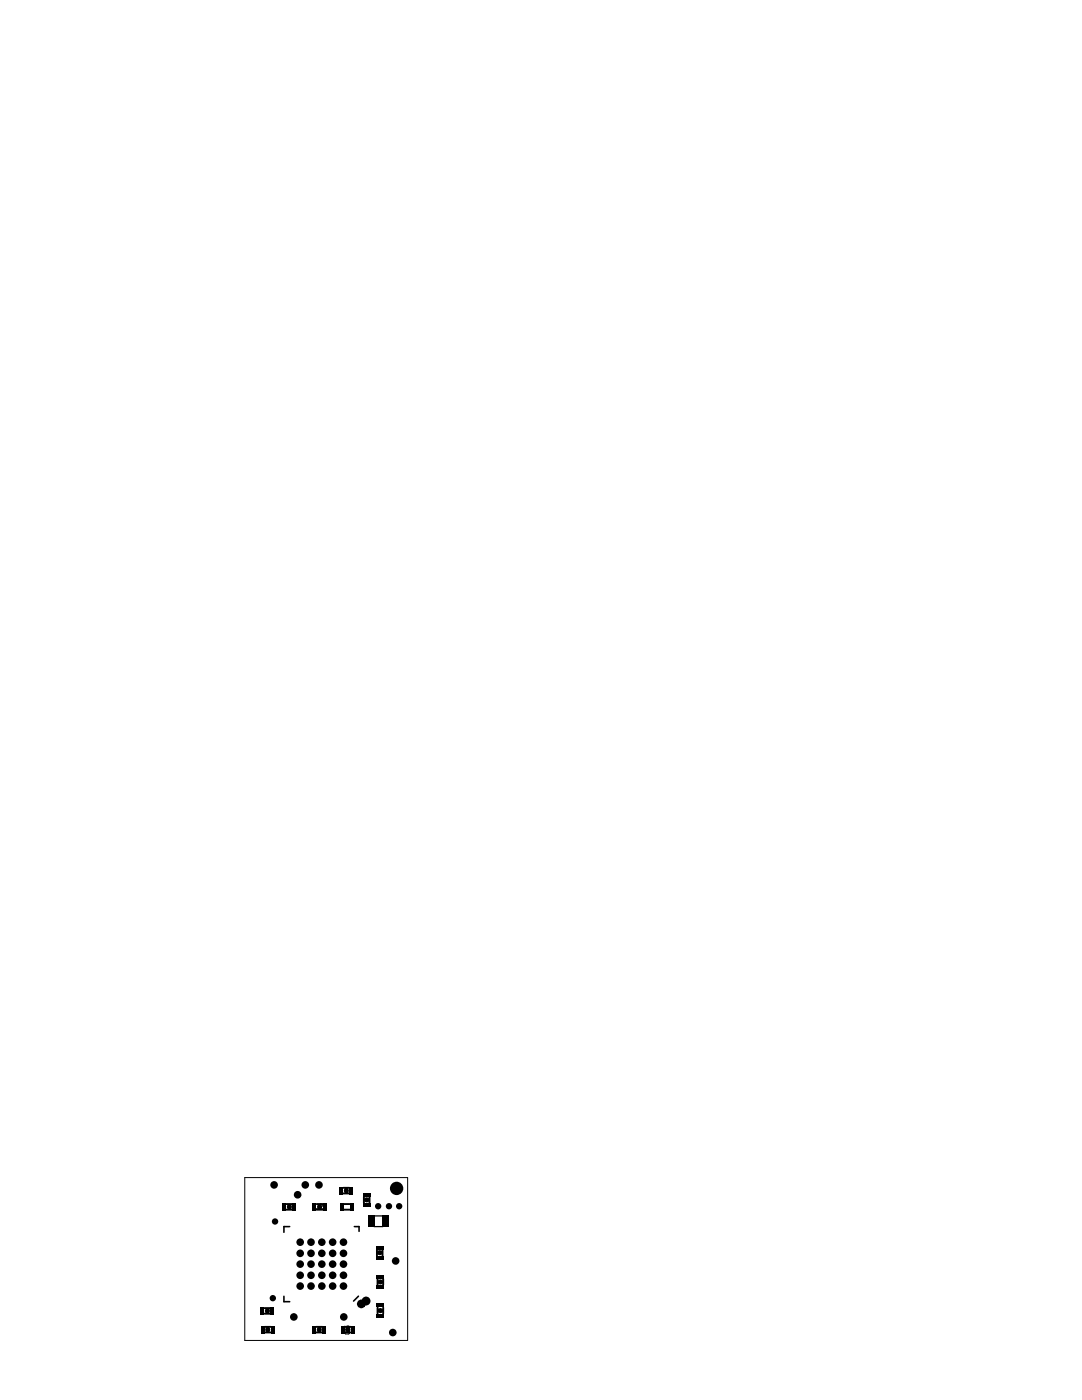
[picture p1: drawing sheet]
<svg xmlns="http://www.w3.org/2000/svg" width="216mm" height="279mm" viewBox="0 0 216 279" stroke-linecap="round" stroke-linejoin="round" font-family="sans-serif">
<path d="M48.8 235h32.5v32.5h-32.5zM62.9 240.3v.9h.6M63.8 240.4l.1-.1h.4l.1 .1-.6 .8h.6M68.8 264.7v.6h.5l-.2-.5 .2-.1h.3l.1 .1v.3l-.1 .2M68.9 265.6l-.1 .1v.4l.1 .1h.7l.1-.1v-.4l-.1-.1" fill="none" stroke="#000" stroke-width=".2"/>
<path d="M56.7 258.7v1.1h1.1M57.8 244.8h-1.1v1.1M70.7 244.8h.9v.9M71.5 258.7l-.9 1" fill="none" stroke="#000" stroke-width=".32"/>
<circle cx="72.1" cy="260.2" r=".25" fill="none" stroke="#000" stroke-width="1.3"/>
<g fill="none" stroke="#000" stroke-width=".38">
<path d="M68.5 238.2h1.2M68.5 237.1h1.2M72.6 238.8v1.3M73.7 238.8v1.3M57.1 240.3h1.3M57.1 241.4h1.3M63.2 240.3h1.2M63.2 241.4h1.2M68.6 240.3h1.2M68.6 241.4h1.2M75.2 249.4v1.2M75.3 255.2v1.3"/>
<path d="M76.3 249.4v1.2M76.5 255.2v1.3M52.7 262.2h1.3M52.7 261.1h1.3M52.8 264.8h1.2M52.8 265.9h1.2M63.1 264.8h1.2M63.1 265.9h1.2M68.8 264.8h1.2M68.8 265.9h1.2M75.3 260.9v1.3M76.5 260.9v1.3"/>
</g>
<path d="M69.1 237.5v.2M73.1 239.5h.1M57.7 240.8v.1M63.8 240.8v.1M75.7 250h.2M75.8 255.8h.2M53.4 261.5v.2M53.4 265.3v.1M63.7 265.3v.1M69.4 265.3v.1M75.8 261.6h.2" fill="none" stroke="#000" stroke-width="1"/>
<g fill="#000">
<path d="M67.7 236.9h.8v1.5h-.8zM69.7 236.9h.8v1.5h-.8zM72.4 238.1h1.5v.7h-1.5zM56.3 240.1h.8v1.5h-.8zM58.4 240.1h.7v1.5h-.7zM62.4 240.1h.7v1.5h-.7zM64.4 240.1h.8v1.5h-.8zM67.8 240.1h.7v1.5h-.7zM69.8 240.1h.8v1.5h-.8zM72.4 240.1h1.5v.7h-1.5zM73.4 242.5h1.3v2.4h-1.3zM75 250.6h1.5v.8h-1.5z"/>
<path d="M75 248.6h1.5v.8h-1.5zM75.1 254.5h1.5v.7h-1.5zM75.1 256.5h1.5v.7h-1.5zM76.4 242.5h1.2v2.4h-1.2zM52 260.9h.7v1.5h-.7zM52 264.6h.8v1.5h-.8zM54 260.9h.7v1.5h-.7zM54.1 264.6h.7v1.5h-.7zM62.3 264.6h.8v1.5h-.8zM64.4 264.6h.7v1.5h-.7zM68 264.6h.8v1.5h-.8zM70.1 264.6h.7v1.5h-.7z"/>
<path d="M75.2 262.2h1.5v.7h-1.5zM75.2 260.2h1.5v.7h-1.5z"/>
<circle cx="54.7" cy="236.5" r=".76"/>
<circle cx="59.4" cy="238.4" r=".76"/>
<circle cx="60.9" cy="236.5" r=".76"/>
<circle cx="63.6" cy="236.5" r=".76"/>
<circle cx="79.1" cy="237.2" r="1.33"/>
<circle cx="54.4" cy="259.1" r=".63"/>
<circle cx="54.9" cy="243.8" r=".63"/>
<circle cx="59.9" cy="256.7" r=".76"/>
<circle cx="59.9" cy="250.1" r=".76"/>
<circle cx="59.9" cy="247.9" r=".76"/>
<circle cx="59.9" cy="254.5" r=".76"/>
<circle cx="59.9" cy="252.3" r=".76"/>
<circle cx="62.1" cy="256.7" r=".76"/>
<circle cx="62.1" cy="247.9" r=".76"/>
<circle cx="62.1" cy="250.1" r=".76"/>
<circle cx="62.1" cy="252.3" r=".76"/>
<circle cx="62.1" cy="254.5" r=".76"/>
<circle cx="64.2" cy="256.7" r=".76"/>
<circle cx="64.2" cy="250.1" r=".76"/>
<circle cx="64.2" cy="247.9" r=".76"/>
<circle cx="64.2" cy="254.5" r=".76"/>
<circle cx="64.2" cy="252.3" r=".76"/>
<circle cx="66.4" cy="256.7" r=".76"/>
<circle cx="66.4" cy="250.1" r=".76"/>
<circle cx="66.4" cy="247.9" r=".76"/>
<circle cx="66.4" cy="252.3" r=".76"/>
<circle cx="66.4" cy="254.5" r=".76"/>
<circle cx="68.5" cy="256.7" r=".76"/>
<circle cx="68.5" cy="247.9" r=".76"/>
<circle cx="68.5" cy="250.1" r=".76"/>
<circle cx="68.5" cy="254.5" r=".76"/>
<circle cx="68.5" cy="252.3" r=".76"/>
<circle cx="73" cy="259.7" r=".89"/>
<circle cx="75.5" cy="240.7" r=".63"/>
<circle cx="77.6" cy="240.7" r=".63"/>
<circle cx="78.9" cy="251.7" r=".76"/>
<circle cx="79.6" cy="240.7" r=".63"/>
<circle cx="58.6" cy="262.8" r=".76"/>
<circle cx="68.6" cy="262.8" r=".76"/>
<circle cx="78.4" cy="265.9" r=".76"/>
</g>
<path d="M74.6 244.8h1.8M74.6 242.7h1.8" fill="none" stroke="#000" stroke-width=".25"/>
</svg>
